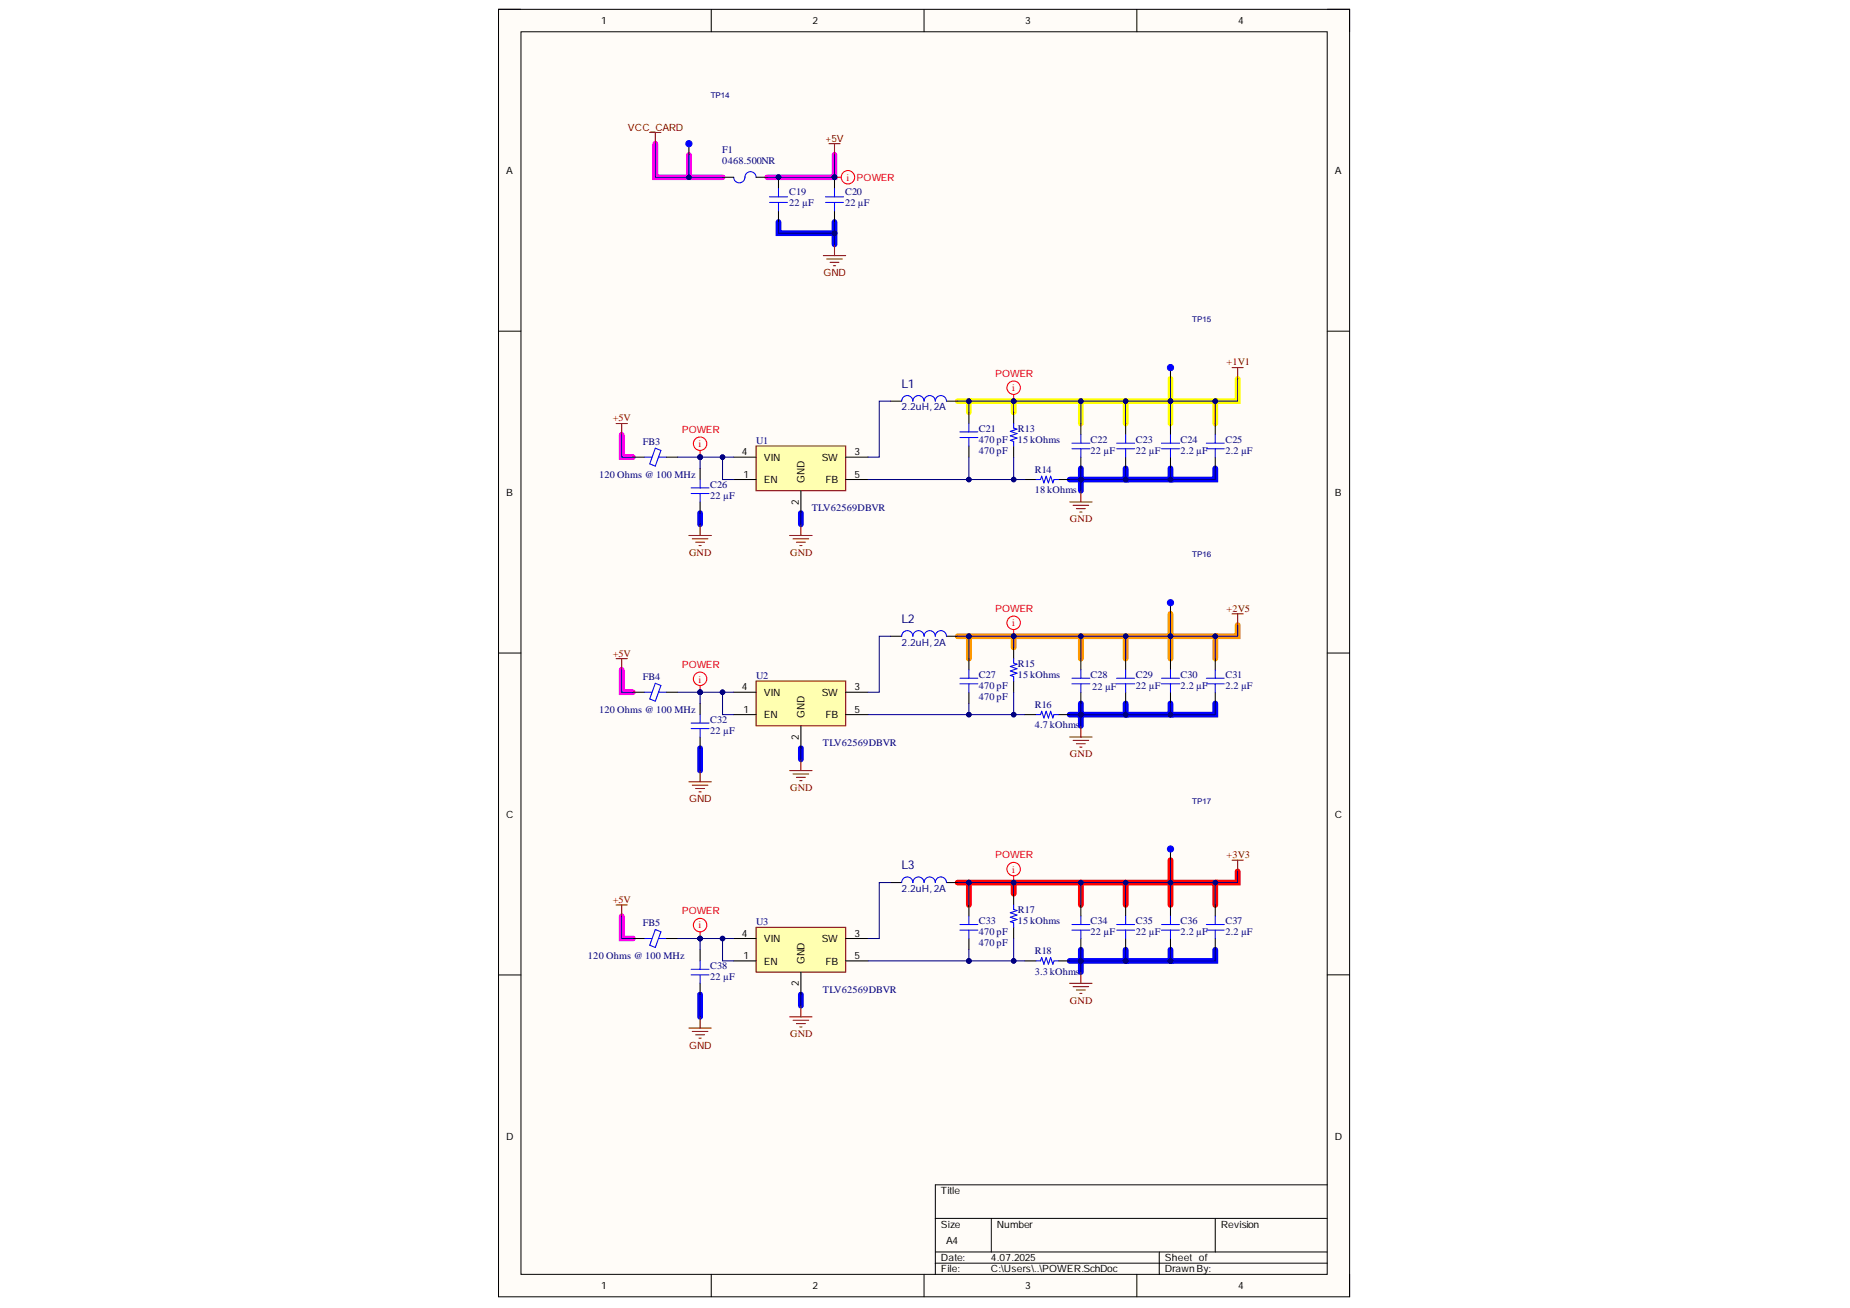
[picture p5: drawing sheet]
<svg xmlns="http://www.w3.org/2000/svg" width="297mm" height="210mm" viewBox="0 0 297 210" stroke-linecap="round" stroke-linejoin="round" font-family="sans-serif">
<defs><g id="words">
<g font-size="1.9" fill="#000080">
<text x="144.7" y="62.2">L1</text>
<text x="144.7" y="100">L2</text>
<text x="144.7" y="139.4">L3</text>
</g>
<g font-size="1.6">
<text x="96.5" y="3.9">1</text>
<text x="130.4" y="3.9">2</text>
<text x="164.6" y="3.9">3</text>
<text x="198.8" y="3.9">4</text>
<text x="81.3" y="27.9">A</text>
<text x="214.3" y="27.9">A</text>
<text x="119.1" y="73">4</text>
<text x="119.4" y="76.7">1</text>
<text x="122.7" y="77.6">EN</text>
<text x="122.7" y="73.9">VIN</text>
<text x="129.2" y="77.5" transform="rotate(-90 129.2 77.5)">GND</text>
<text x="132" y="73.9">SW</text>
<text x="132.6" y="77.6">FB</text>
<text x="137.2" y="73">3</text>
<text x="137.2" y="76.7">5</text>
<text x="81.3" y="79.6">B</text>
<text x="128.2" y="81" transform="rotate(-90 128.2 81)">2</text>
<text x="214.3" y="79.6">B</text>
<text x="119.1" y="110.8">4</text>
<text x="122.7" y="111.6">VIN</text>
<text x="132" y="111.6">SW</text>
<text x="137.2" y="110.8">3</text>
<text x="119.4" y="114.3">1</text>
<text x="122.7" y="115.3">EN</text>
<text x="128.2" y="118.7" transform="rotate(-90 128.2 118.7)">2</text>
<text x="129.2" y="115.2" transform="rotate(-90 129.2 115.2)">GND</text>
<text x="132.6" y="115.3">FB</text>
<text x="137.2" y="114.3">5</text>
<text x="81.3" y="131.3">C</text>
<text x="214.3" y="131.3">C</text>
<text x="119.1" y="150.4">4</text>
<text x="119.4" y="153.9">1</text>
<text x="122.7" y="154.8">EN</text>
<text x="122.7" y="151.2">VIN</text>
<text x="129.2" y="154.7" transform="rotate(-90 129.2 154.7)">GND</text>
<text x="132" y="151.2">SW</text>
<text x="132.6" y="154.8">FB</text>
<text x="137.2" y="150.4">3</text>
<text x="137.2" y="153.9">5</text>
<text x="128.2" y="158.2" transform="rotate(-90 128.2 158.2)">2</text>
<text x="81.3" y="182.9">D</text>
<text x="214.3" y="182.9">D</text>
<text x="151.1" y="191.6">Title</text>
<text x="151.1" y="197">Size</text>
<text x="160" y="197">Number</text>
<text x="196" y="197">Revision</text>
<text x="151.1" y="202.4">Date:</text>
<text x="151.9" y="199.7">A4</text>
<text x="159.1" y="202.4">4.07.2025</text>
<text x="187" y="202.4">Sheet of</text>
<text x="96.5" y="206.9">1</text>
<text x="130.4" y="206.9">2</text>
<text x="151.1" y="204.2">File:</text>
<text x="159.1" y="204.2">C:\Users\..\POWER.SchDoc</text>
<text x="164.6" y="206.9">3</text>
<text x="187" y="204.2">Drawn By:</text>
<text x="198.8" y="206.9">4</text>
</g>
<g font-size="1.6" fill="#800000">
<text x="100.8" y="21">VCC_CARD</text>
<text x="132.6" y="22.7">+5V</text>
<text x="132.2" y="44.3">GND</text>
<text x="196.9" y="58.7">+1V1</text>
<text x="98.4" y="67.6">+5V</text>
<text x="171.8" y="83.8">GND</text>
<text x="110.6" y="89.2">GND</text>
<text x="126.9" y="89.2">GND</text>
<text x="196.9" y="98.2">+2V5</text>
<text x="98.4" y="105.4">+5V</text>
<text x="171.8" y="121.5">GND</text>
<text x="110.6" y="128.7">GND</text>
<text x="126.9" y="126.9">GND</text>
<text x="196.9" y="137.8">+3V3</text>
<text x="98.4" y="144.9">+5V</text>
<text x="171.8" y="161.1">GND</text>
<text x="126.9" y="166.5">GND</text>
<text x="110.6" y="168.3">GND</text>
</g>
<g font-size="1.6" fill="#000080">
<text x="116" y="24.5">F1</text>
<text x="116" y="26.4">0468.500NR</text>
<text x="126.7" y="31.4">C19</text>
<text x="126.7" y="33.1">22 µF</text>
<text x="135.7" y="31.4">C20</text>
<text x="135.7" y="33.1">22 µF</text>
<text x="144.7" y="65.8">2.2uH,2A</text>
<text x="103.2" y="71.4">FB3</text>
<text x="121.4" y="71.2">U1</text>
<text x="157.2" y="69.3">C21</text>
<text x="157.2" y="71.1">470 pF</text>
<text x="163.4" y="71.1">15 kOhms</text>
<text x="163.4" y="69.3">R13</text>
<text x="175.1" y="71.1">C22</text>
<text x="182.4" y="71.1">C23</text>
<text x="189.6" y="71.1">C24</text>
<text x="196.8" y="71.1">C25</text>
<text x="96.2" y="76.7">120 Ohms @ 100 MHz</text>
<text x="157.2" y="72.8">470 pF</text>
<text x="166.1" y="75.9">R14</text>
<text x="175.1" y="72.8">22 µF</text>
<text x="182.4" y="72.8">22 µF</text>
<text x="189.6" y="72.8">2.2 µF</text>
<text x="196.8" y="72.8">2.2 µF</text>
<text x="114" y="80">22 µF</text>
<text x="114" y="78.3">C26</text>
<text x="130.4" y="82.1">TLV62569DBVR</text>
<text x="166.1" y="79.2">18 kOhms</text>
<text x="144.7" y="103.6">2.2uH,2A</text>
<text x="163.4" y="107">R15</text>
<text x="103.2" y="109.2">FB4</text>
<text x="121.4" y="108.9">U2</text>
<text x="157.2" y="112.4">470 pF</text>
<text x="157.2" y="108.8">C27</text>
<text x="157.2" y="110.6">470 pF</text>
<text x="163.4" y="108.8">15 kOhms</text>
<text x="166.1" y="113.7">R16</text>
<text x="175.1" y="108.8">C28</text>
<text x="175.4" y="110.8">22 µF</text>
<text x="182.4" y="110.6">22 µF</text>
<text x="182.4" y="108.8">C29</text>
<text x="189.6" y="110.6">2.2 µF</text>
<text x="189.6" y="108.8">C30</text>
<text x="196.8" y="110.6">2.2 µF</text>
<text x="196.8" y="108.8">C31</text>
<text x="96.2" y="114.3">120 Ohms @ 100 MHz</text>
<text x="114" y="117.8">22 µF</text>
<text x="114" y="116">C32</text>
<text x="132.1" y="119.8">TLV62569DBVR</text>
<text x="166.1" y="116.9">4.7 kOhms</text>
<text x="144.7" y="143.1">2.2uH,2A</text>
<text x="103.2" y="148.7">FB5</text>
<text x="121.4" y="148.5">U3</text>
<text x="157.2" y="148.3">C33</text>
<text x="163.4" y="148.3">15 kOhms</text>
<text x="163.4" y="146.5">R17</text>
<text x="175.1" y="148.3">C34</text>
<text x="182.4" y="148.3">C35</text>
<text x="189.6" y="148.3">C36</text>
<text x="196.8" y="148.3">C37</text>
<text x="94.4" y="153.9">120 Ohms @ 100 MHz</text>
<text x="114" y="155.5">C38</text>
<text x="157.2" y="151.9">470 pF</text>
<text x="157.2" y="150.1">470 pF</text>
<text x="166.1" y="153.1">R18</text>
<text x="175.1" y="150.1">22 µF</text>
<text x="182.4" y="150.1">22 µF</text>
<text x="189.6" y="150.1">2.2 µF</text>
<text x="196.8" y="150.1">2.2 µF</text>
<text x="114" y="157.3">22 µF</text>
<text x="132.1" y="159.3">TLV62569DBVR</text>
<text x="166.1" y="156.4">3.3 kOhms</text>
</g>
<g font-size="1.6" fill="#f00">
<text x="135.9" y="29">i</text>
<text x="137.5" y="29.1">POWER</text>
<text x="159.8" y="60.5">POWER</text>
<text x="162.5" y="62.8">i</text>
<text x="109.5" y="69.5">POWER</text>
<text x="112.2" y="71.8">i</text>
<text x="159.8" y="98.2">POWER</text>
<text x="162.5" y="100.5">i</text>
<text x="109.5" y="107.2">POWER</text>
<text x="112.2" y="109.5">i</text>
<text x="159.8" y="137.8">POWER</text>
<text x="162.5" y="140">i</text>
<text x="109.5" y="146.7">POWER</text>
<text x="112.2" y="149">i</text>
</g>
<g font-size="1.3" fill="#000080">
<text x="114.1" y="15.8">TP14</text>
<text x="191.4" y="51.7">TP15</text>
<text x="191.4" y="89.4">TP16</text>
<text x="191.4" y="129">TP17</text>
</g>
</g></defs>
<path d="M80 1.5h136.7v206.6h-136.7z" fill-rule="evenodd" fill="#fffcf8"/>
<path d="M80 1.5h136.7v206.6h-136.7z" fill="none" stroke="#000" stroke-width=".16"/>
<path d="M83.6 5.1h129.5v199.4h-129.5z" fill-rule="evenodd" fill="#fffcf8"/>
<g fill="none" stroke="#000" stroke-width=".16">
<path d="M80 1.5h3.6M83.6 5.1h129.5v199.4h-129.5zM114.2 1.5v3.6M148.4 1.5v3.6M182.5 1.5v3.6M213.1 1.5h3.6v3.6M80 53.1h3.6M213.1 53.1h3.6M80 104.8h3.6M213.1 104.8h3.6M80 156.5h3.6M213.1 156.4h3.6"/>
<path d="M150.2 195.5h62.9M159.2 195.5v5.4M195.1 195.5v5.4M213.1 190.1h-62.9v14.4M114.2 204.5v3.6M148.4 204.5v3.6M150.2 200.9h62.9M150.2 202.7h62.9M182.5 204.5v3.6M186.1 200.9v3.6M216.7 204.5v3.6"/>
</g>
<g fill="none" stroke="#00f" stroke-width=".92">
<path d="M125 35.6v1.8h9M134 35.6v3.6M171.7 77h1.8v1.8M173.5 75.2v1.8h7.2v-1.8M187.9 75.2v1.8h-7.2M195.1 75.2v1.8h-7.2M112.4 82.3v1.8M128.6 82.3v1.8M171.7 114.7h1.8v1.8M173.5 112.9v1.8h7.2v-1.8M187.9 112.9v1.8h-7.2M195.1 112.9v1.8h-7.2"/>
<path d="M112.4 120.1v3.6M128.6 120.1v1.8M112.4 159.6v3.6M128.6 159.6v1.8M171.7 154.2h1.8v1.8M173.5 152.4v1.8h7.2v-1.8M187.9 152.4v1.8h-7.2M195.1 152.4v1.8h-7.2"/>
</g>
<path d="M153.8 64.4h1.8v1.8M155.6 64.4h39.5v3.6M162.8 64.4v1.8M173.5 64.4v3.6M180.7 64.4v3.6M187.9 60.8v7.2M198.7 60.8v3.6h-3.6" fill="none" stroke="#ff0" stroke-width=".92"/>
<path d="M187.9 98.5v7.2M153.8 102.1h1.8M155.6 102.1v3.6M155.6 102.1h39.5v3.6M162.8 102.1v1.8M173.5 102.1v3.6M180.7 102.1v3.6M198.7 100.3v1.8h-3.6" fill="none" stroke="#f90" stroke-width=".92"/>
<path d="M187.9 138v7.2M198.7 139.8v1.8h-3.6M153.8 141.6h1.8M155.6 141.6v3.6M155.6 141.6h39.5v3.6M162.8 141.6v1.8M173.5 141.6v3.6M180.7 141.6v3.6" fill="none" stroke="#f00" stroke-width=".92"/>
<path d="M105.2 23.1v5.3h10.8M110.6 24.9v3.5M134 24.9v3.5h-10.8M99.8 69.8v3.6h1.8M99.8 107.5v3.6h1.8M99.8 147v3.6h1.8" fill="none" stroke="#f0f" stroke-width=".92"/>
<path d="M103.4 111.1h1.3M105.2 109.7l.9 .3-.9 2.5-.9-.3zM105.8 111.1h1.2M103.4 150.6h1.3M105.2 149.2l.9 .3-.9 2.5-.9-.3zM105.8 150.6h1.2" fill="none" stroke="#00f" stroke-width=".17"/>
<path d="M101.6 111.1h1.8M107 111.1h1.8M101.6 150.6h1.8M107 150.6h1.8" fill="none" stroke="#000" stroke-width=".17"/>
<path d="M104.3 21.3h1.8M105.2 21.3v1.8M133.1 23.1h1.8M134 23.1v1.8M134 39.2v1.8M132.2 41h3.6M132.7 41.6h2.5M133.3 42.1h1.4M133.8 42.6h.4" fill="none" stroke="#800000" stroke-width=".17"/>
<circle cx="125" cy="28.4" r=".36" fill="#000080"/>
<circle cx="125" cy="28.4" r=".36" fill="none" stroke="#000080" stroke-width=".16"/>
<path d="M125 28.4v1.8" fill="none" stroke="#000" stroke-width=".17"/>
<circle cx="125" cy="28.4" r=".36" fill="#000080"/>
<circle cx="125" cy="28.4" r=".36" fill="none" stroke="#000080" stroke-width=".16"/>
<path d="M125 33.8v1.8" fill="none" stroke="#000" stroke-width=".17"/>
<path d="M123.6 32.5h2.8M123.6 31.6h2.8M125 30.2v1.4M125 32.5v1.3" fill="none" stroke="#00f" stroke-width=".17"/>
<circle cx="134" cy="28.4" r=".36" fill="#000080"/>
<circle cx="134" cy="28.4" r=".36" fill="none" stroke="#000080" stroke-width=".16"/>
<path d="M134 28.4v1.8" fill="none" stroke="#000" stroke-width=".17"/>
<circle cx="134" cy="28.4" r=".36" fill="#000080"/>
<circle cx="134" cy="28.4" r=".36" fill="none" stroke="#000080" stroke-width=".16"/>
<path d="M134 33.8v1.8" fill="none" stroke="#000" stroke-width=".17"/>
<path d="M132.6 32.5h2.8M132.6 31.6h2.8M134 30.2v1.4M134 32.5v1.3" fill="none" stroke="#00f" stroke-width=".17"/>
<g fill="none" stroke="#f00" stroke-width=".17">
<path d="M134 28.4h1.1"/>
<circle cx="136.1" cy="28.4" r="1.08"/>
</g>
<circle cx="134" cy="28.4" r=".36" fill="#000080"/>
<circle cx="134" cy="28.4" r=".36" fill="none" stroke="#000080" stroke-width=".16"/>
<path d="M121.4 71.6h14.4v7.1h-14.4z" fill-rule="evenodd" fill="#ffffb0"/>
<g fill="none" stroke="#800000" stroke-width=".17">
<path d="M197.8 59h1.8M198.7 59v1.8M121.4 71.6h14.4v7.1h-14.4zM173.5 78.8v1.8M110.6 85.9h3.6M111.1 86.5h2.6M111.7 87h1.4M112.2 87.5h.4M112.4 84.1v1.8M171.7 80.6h3.6M172.3 81.1h2.5M172.8 81.6h1.5"/>
<path d="M173.4 82.2h.3"/>
</g>
<g fill="none" stroke="#000" stroke-width=".17">
<path d="M117.8 77h3.6M117.8 73.4h3.6M128.6 78.7v3.6M135.8 77h3.6M135.8 73.4h3.6M143 64.4h1.8M152 64.4h1.8M155.6 66.2v1.8M155.6 71.6v1.8M187.9 68v1.8M187.9 73.4v1.8M195.1 68v1.8"/>
<path d="M195.1 73.4v1.8"/>
</g>
<g fill="none" stroke="#00f" stroke-width=".17">
<path d="M144.8 64.4a.9 .9 0 0 1 .9-.9 .9 .9 0 0 1 .9 .9 .9 .9 0 0 1 .9-.9 .9 .9 0 0 1 .9 .9 .9 .9 0 0 1 .9-.9 .9 .9 0 0 1 .9 .9 .9 .9 0 0 1 .9-.9 .9 .9 0 0 1 .9 .9M154.1 69.3h2.9M154.1 70.2h2.9M155.6 68v1.3M155.6 70.2v1.4M186.5 71.1h2.9M186.5 72h2.9M187.9 69.8v1.3M187.9 72v1.4M193.7 71.1h2.9M193.7 72h2.9M195.1 69.8v1.3"/>
<path d="M195.1 72v1.4"/>
</g>
<path d="M121.4 109.3h14.4v7.2h-14.4z" fill-rule="evenodd" fill="#ffffb0"/>
<path d="M197.8 98.5h1.8M198.7 98.5v1.8M98.9 105.7h1.8M99.8 105.7v1.8M121.4 109.3h14.4v7.2h-14.4zM171.7 118.3h3.6M172.3 118.8h2.5M172.8 119.4h1.5M173.4 119.9h.3M173.5 116.5v1.8" fill="none" stroke="#800000" stroke-width=".17"/>
<g fill="none" stroke="#000" stroke-width=".17">
<path d="M117.8 114.7h3.6M117.8 111.1h3.6M128.6 116.5v3.6M135.8 114.7h3.6M135.8 111.1h3.6M143 102.1h1.8M152 102.1h1.8M155.6 105.7v1.8M155.6 111.1v1.8M187.9 105.7v1.8M187.9 111.1v1.8M195.1 105.7v1.8"/>
<path d="M195.1 111.1v1.8"/>
</g>
<g fill="none" stroke="#00f" stroke-width=".17">
<path d="M144.8 102.1a.9 .9 0 0 1 .9-.9 .9 .9 0 0 1 .9 .9 .9 .9 0 0 1 .9-.9 .9 .9 0 0 1 .9 .9 .9 .9 0 0 1 .9-.9 .9 .9 0 0 1 .9 .9 .9 .9 0 0 1 .9-.9 .9 .9 0 0 1 .9 .9M154.1 108.8h2.9M154.1 109.7h2.9M155.6 107.5v1.3M155.6 109.7v1.4M186.5 108.8h2.9M186.5 109.7h2.9M187.9 107.5v1.3M187.9 109.7v1.4M193.7 108.8h2.9M193.7 109.7h2.9M195.1 107.5v1.3"/>
<path d="M195.1 109.7v1.4"/>
</g>
<path d="M121.4 148.8h14.4v7.2h-14.4z" fill-rule="evenodd" fill="#ffffb0"/>
<g fill="none" stroke="#800000" stroke-width=".17">
<path d="M98.9 68h1.8M99.8 68v1.8M126.8 85.9h3.6M127.3 86.5h2.5M127.9 87h1.4M128.4 87.5h.4M128.6 84.1v1.8M110.6 125.5h3.6M111.1 126h2.6M111.7 126.5h1.4M112.2 127.1h.4M112.4 123.7v1.8"/>
<path d="M126.8 123.7h3.6M127.3 124.2h2.5M127.9 124.7h1.4M128.4 125.3h.4M128.6 121.9v1.8M197.8 138h1.8M198.7 138v1.8M98.9 145.2h1.8M99.8 145.2v1.8M121.4 148.8h14.4v7.2h-14.4zM171.7 157.8h3.6M172.3 158.3h2.5"/>
<path d="M172.8 158.9h1.5M173.4 159.4h.3M173.5 156v1.8M110.6 165h3.6M111.1 165.5h2.6M111.7 166.1h1.4M112.2 166.6h.4M112.4 163.2v1.8M126.8 163.2h3.6M127.3 163.7h2.5M127.9 164.3h1.4M128.4 164.8h.4"/>
<path d="M128.6 161.4v1.8"/>
</g>
<g fill="none" stroke="#000" stroke-width=".17">
<path d="M101.6 73.4h1.8M107 73.4h1.8M112.4 75.2v1.8M162.8 66.2v1.8M162.8 71.6v1.8M164.6 77h1.8M169.9 77h1.8M173.5 68v1.8M173.5 73.4v1.8M180.7 68v1.8M180.7 73.4v1.8M112.4 80.5v1.8"/>
<path d="M112.4 112.9v1.8M112.4 118.3v1.8M162.8 103.9v1.8M162.8 109.3v1.8M164.6 114.7h1.8M169.9 114.7h1.8M173.5 105.7v1.8M173.5 111.1v1.8M180.7 105.7v1.8M180.7 111.1v1.8M112.4 152.4v1.8M112.4 157.8v1.8"/>
<path d="M117.8 154.2h3.6M117.8 150.6h3.6M128.6 156v3.6M135.8 154.2h3.6M135.8 150.6h3.6M143 141.6h1.8M152 141.6h1.8M155.6 145.2v1.8M155.6 150.6v1.8M162.8 143.4v1.8M162.8 148.8v1.8M164.6 154.2h1.8"/>
<path d="M169.9 154.2h1.8M173.5 145.2v1.8M173.5 150.6v1.8M180.7 145.2v1.8M180.7 150.6v1.8M187.9 145.2v1.8M187.9 150.6v1.8M195.1 145.2v1.8M195.1 150.6v1.8"/>
</g>
<g fill="none" stroke="#00f" stroke-width=".17">
<path d="M103.4 73.4h1.3M105.2 71.9l.9 .4-.9 2.5-.9-.4zM105.8 73.4h1.2M111 78.3h2.8M111 79.2h2.8M112.4 77v1.3M112.4 79.2v1.3M162.8 68v.7l.5 .2-1.1 .3 1.1 .4-1.1 .3 1.1 .4-1.1 .4 .6 .1v.8M166.4 77h.7l.2-.6 .3 1.1 .4-1.1 .3 1.1 .4-1.1 .4 1.1 .1-.5h.7M172.1 71.1h2.9M172.1 72h2.9M173.5 69.8v1.3"/>
<path d="M173.5 72v1.4M179.3 71.1h2.9M179.3 72h2.9M180.7 69.8v1.3M180.7 72v1.4M111 116h2.8M111 116.9h2.8M112.4 114.7v1.3M112.4 116.9v1.4M162.8 105.7v.7l.5 .2-1.1 .4 1.1 .3-1.1 .4 1.1 .3-1.1 .4 .6 .2v.7M166.4 114.7h.7l.2-.6 .3 1.1 .4-1.1 .3 1.1 .4-1.1 .4 1.1 .1-.5h.7M172.1 108.8h2.9"/>
<path d="M172.1 109.7h2.9M173.5 107.5v1.3M173.5 109.7v1.4M179.3 108.8h2.9M179.3 109.7h2.9M180.7 107.5v1.3M180.7 109.7v1.4M111 155.5h2.8M111 156.5h2.8M112.4 154.2v1.3M112.4 156.5v1.3M144.8 141.6a.9 .9 0 0 1 .9-.9 .9 .9 0 0 1 .9 .9 .9 .9 0 0 1 .9-.9 .9 .9 0 0 1 .9 .9 .9 .9 0 0 1 .9-.9 .9 .9 0 0 1 .9 .9 .9 .9 0 0 1 .9-.9 .9 .9 0 0 1 .9 .9"/>
<path d="M154.1 148.4h2.9M154.1 149.3h2.9M155.6 147v1.4M155.6 149.3v1.3M162.8 145.2v.7l.5 .2-1.1 .4 1.1 .3-1.1 .4 1.1 .4-1.1 .3 .6 .2v.7M166.4 154.2h.7l.2-.5 .3 1 .4-1 .3 1 .4-1 .4 1 .1-.5h.7M172.1 148.4h2.9M172.1 149.3h2.9M173.5 147v1.4M173.5 149.3v1.3M179.3 148.4h2.9M179.3 149.3h2.9"/>
<path d="M180.7 147v1.4M180.7 149.3v1.3M186.5 148.4h2.9M186.5 149.3h2.9M187.9 147v1.4M187.9 149.3v1.3M193.7 148.4h2.9M193.7 149.3h2.9M195.1 147v1.4M195.1 149.3v1.3"/>
</g>
<g fill="none" stroke="#f00" stroke-width=".17">
<path d="M112.4 72.3v1.1"/>
<circle cx="112.4" cy="71.2" r="1.08"/>
</g>
<circle cx="112.4" cy="73.4" r=".36" fill="#000080"/>
<circle cx="112.4" cy="73.4" r=".36" fill="none" stroke="#000080" stroke-width=".16"/>
<g fill="none" stroke="#f00" stroke-width=".17">
<path d="M162.8 63.3v1.1"/>
<circle cx="162.8" cy="62.2" r="1.08"/>
</g>
<circle cx="162.8" cy="64.4" r=".36" fill="#000080"/>
<circle cx="162.8" cy="64.4" r=".36" fill="none" stroke="#000080" stroke-width=".16"/>
<g fill="none" stroke="#f00" stroke-width=".17">
<path d="M162.8 101v1.1"/>
<circle cx="162.8" cy="99.9" r="1.08"/>
</g>
<circle cx="162.8" cy="102.1" r=".36" fill="#000080"/>
<circle cx="162.8" cy="102.1" r=".36" fill="none" stroke="#000080" stroke-width=".16"/>
<g fill="none" stroke="#f00" stroke-width=".17">
<path d="M162.8 140.6v1"/>
<circle cx="162.8" cy="139.5" r="1.08"/>
</g>
<circle cx="162.8" cy="141.6" r=".36" fill="#000080"/>
<circle cx="162.8" cy="141.6" r=".36" fill="none" stroke="#000080" stroke-width=".16"/>
<g fill="none" stroke="#f00" stroke-width=".17">
<path d="M112.4 110v1.1"/>
<circle cx="112.4" cy="108.9" r="1.08"/>
</g>
<circle cx="112.4" cy="111.1" r=".36" fill="#000080"/>
<circle cx="112.4" cy="111.1" r=".36" fill="none" stroke="#000080" stroke-width=".16"/>
<g fill="none" stroke="#f00" stroke-width=".17">
<path d="M112.4 149.5v1.1"/>
<circle cx="112.4" cy="148.5" r="1.08"/>
</g>
<circle cx="112.4" cy="150.6" r=".36" fill="#000080"/>
<circle cx="112.4" cy="150.6" r=".36" fill="none" stroke="#000080" stroke-width=".16"/>
<path d="M119.6 28.4a.9 .9 0 0 1-.9 .9 .9 .9 0 0 1-.9-.8M121.4 28.4a.9 .9 0 0 0-.9-.9 .9 .9 0 0 0-.9 .9" fill="none" stroke="#00f" stroke-width=".17"/>
<path d="M116 28.4h1.8M121.4 28.4h1.8M187.9 59v1.8" fill="none" stroke="#000" stroke-width=".17"/>
<circle cx="187.9" cy="59" r=".5" fill="#00f"/>
<circle cx="187.9" cy="59" r=".5" fill="none" stroke="#00f" stroke-width=".16"/>
<path d="M187.9 96.7v1.8" fill="none" stroke="#000" stroke-width=".17"/>
<circle cx="187.9" cy="96.7" r=".5" fill="#00f"/>
<circle cx="187.9" cy="96.7" r=".5" fill="none" stroke="#00f" stroke-width=".16"/>
<path d="M187.9 136.2v1.8" fill="none" stroke="#000" stroke-width=".17"/>
<circle cx="187.9" cy="136.2" r=".49" fill="#00f"/>
<circle cx="187.9" cy="136.2" r=".49" fill="none" stroke="#00f" stroke-width=".16"/>
<path d="M110.6 23.1v1.8" fill="none" stroke="#000" stroke-width=".17"/>
<circle cx="110.6" cy="23.1" r=".49" fill="#00f"/>
<circle cx="110.6" cy="23.1" r=".49" fill="none" stroke="#00f" stroke-width=".16"/>
<path d="M125 35.6v1.8h9" fill="none" stroke="#000080" stroke-width=".17"/>
<circle cx="134" cy="37.4" r=".36" fill="#000080"/>
<circle cx="134" cy="37.4" r=".36" fill="none" stroke="#000080" stroke-width=".16"/>
<path d="M171.7 77h1.8v1.8M112.4 82.3v1.8" fill="none" stroke="#000080" stroke-width=".17"/>
<circle cx="173.5" cy="77" r=".36" fill="#000080"/>
<circle cx="173.5" cy="77" r=".36" fill="none" stroke="#000080" stroke-width=".16"/>
<path d="M173.5 64.4v3.6" fill="none" stroke="#000080" stroke-width=".17"/>
<circle cx="173.5" cy="64.4" r=".36" fill="#000080"/>
<circle cx="173.5" cy="64.4" r=".36" fill="none" stroke="#000080" stroke-width=".16"/>
<path d="M180.7 64.4v3.6" fill="none" stroke="#000080" stroke-width=".17"/>
<circle cx="180.7" cy="64.4" r=".36" fill="#000080"/>
<circle cx="180.7" cy="64.4" r=".36" fill="none" stroke="#000080" stroke-width=".16"/>
<path d="M173.5 75.2v1.8" fill="none" stroke="#000080" stroke-width=".17"/>
<circle cx="173.5" cy="77" r=".36" fill="#000080"/>
<circle cx="173.5" cy="77" r=".36" fill="none" stroke="#000080" stroke-width=".16"/>
<path d="M180.7 75.2v1.8h-7.2" fill="none" stroke="#000080" stroke-width=".17"/>
<circle cx="173.5" cy="77" r=".36" fill="#000080"/>
<circle cx="173.5" cy="77" r=".36" fill="none" stroke="#000080" stroke-width=".16"/>
<circle cx="180.7" cy="77" r=".36" fill="#000080"/>
<circle cx="180.7" cy="77" r=".36" fill="none" stroke="#000080" stroke-width=".16"/>
<path d="M187.9 75.2v1.8h-7.2" fill="none" stroke="#000080" stroke-width=".17"/>
<circle cx="180.7" cy="77" r=".36" fill="#000080"/>
<circle cx="180.7" cy="77" r=".36" fill="none" stroke="#000080" stroke-width=".16"/>
<circle cx="187.9" cy="77" r=".36" fill="#000080"/>
<circle cx="187.9" cy="77" r=".36" fill="none" stroke="#000080" stroke-width=".16"/>
<path d="M195.1 75.2v1.8h-7.2" fill="none" stroke="#000080" stroke-width=".17"/>
<circle cx="187.9" cy="77" r=".36" fill="#000080"/>
<circle cx="187.9" cy="77" r=".36" fill="none" stroke="#000080" stroke-width=".16"/>
<path d="M198.7 60.8v3.6h-3.6" fill="none" stroke="#000080" stroke-width=".17"/>
<circle cx="195.1" cy="64.4" r=".36" fill="#000080"/>
<circle cx="195.1" cy="64.4" r=".36" fill="none" stroke="#000080" stroke-width=".16"/>
<path d="M171.7 114.7h1.8v1.8" fill="none" stroke="#000080" stroke-width=".17"/>
<circle cx="173.5" cy="114.7" r=".36" fill="#000080"/>
<circle cx="173.5" cy="114.7" r=".36" fill="none" stroke="#000080" stroke-width=".16"/>
<path d="M173.5 112.9v1.8" fill="none" stroke="#000080" stroke-width=".17"/>
<circle cx="173.5" cy="114.7" r=".36" fill="#000080"/>
<circle cx="173.5" cy="114.7" r=".36" fill="none" stroke="#000080" stroke-width=".16"/>
<path d="M180.7 112.9v1.8h-7.2" fill="none" stroke="#000080" stroke-width=".17"/>
<circle cx="173.5" cy="114.7" r=".36" fill="#000080"/>
<circle cx="173.5" cy="114.7" r=".36" fill="none" stroke="#000080" stroke-width=".16"/>
<circle cx="180.7" cy="114.7" r=".36" fill="#000080"/>
<circle cx="180.7" cy="114.7" r=".36" fill="none" stroke="#000080" stroke-width=".16"/>
<path d="M187.9 112.9v1.8h-7.2" fill="none" stroke="#000080" stroke-width=".17"/>
<circle cx="180.7" cy="114.7" r=".36" fill="#000080"/>
<circle cx="180.7" cy="114.7" r=".36" fill="none" stroke="#000080" stroke-width=".16"/>
<circle cx="187.9" cy="114.7" r=".36" fill="#000080"/>
<circle cx="187.9" cy="114.7" r=".36" fill="none" stroke="#000080" stroke-width=".16"/>
<path d="M195.1 112.9v1.8h-7.2" fill="none" stroke="#000080" stroke-width=".17"/>
<circle cx="187.9" cy="114.7" r=".36" fill="#000080"/>
<circle cx="187.9" cy="114.7" r=".36" fill="none" stroke="#000080" stroke-width=".16"/>
<path d="M198.7 100.3v1.8h-3.6" fill="none" stroke="#000080" stroke-width=".17"/>
<circle cx="195.1" cy="102.1" r=".36" fill="#000080"/>
<circle cx="195.1" cy="102.1" r=".36" fill="none" stroke="#000080" stroke-width=".16"/>
<path d="M173.5 152.4v1.8" fill="none" stroke="#000080" stroke-width=".17"/>
<circle cx="173.5" cy="154.2" r=".36" fill="#000080"/>
<circle cx="173.5" cy="154.2" r=".36" fill="none" stroke="#000080" stroke-width=".16"/>
<path d="M180.7 152.4v1.8h-7.2" fill="none" stroke="#000080" stroke-width=".17"/>
<circle cx="173.5" cy="154.2" r=".36" fill="#000080"/>
<circle cx="173.5" cy="154.2" r=".36" fill="none" stroke="#000080" stroke-width=".16"/>
<circle cx="180.7" cy="154.2" r=".36" fill="#000080"/>
<circle cx="180.7" cy="154.2" r=".36" fill="none" stroke="#000080" stroke-width=".16"/>
<path d="M187.9 152.4v1.8h-7.2" fill="none" stroke="#000080" stroke-width=".17"/>
<circle cx="180.7" cy="154.2" r=".36" fill="#000080"/>
<circle cx="180.7" cy="154.2" r=".36" fill="none" stroke="#000080" stroke-width=".16"/>
<circle cx="187.9" cy="154.2" r=".36" fill="#000080"/>
<circle cx="187.9" cy="154.2" r=".36" fill="none" stroke="#000080" stroke-width=".16"/>
<path d="M195.1 152.4v1.8h-7.2" fill="none" stroke="#000080" stroke-width=".17"/>
<circle cx="187.9" cy="154.2" r=".36" fill="#000080"/>
<circle cx="187.9" cy="154.2" r=".36" fill="none" stroke="#000080" stroke-width=".16"/>
<path d="M198.7 139.8v1.8h-3.6" fill="none" stroke="#000080" stroke-width=".17"/>
<circle cx="195.1" cy="141.6" r=".36" fill="#000080"/>
<circle cx="195.1" cy="141.6" r=".36" fill="none" stroke="#000080" stroke-width=".16"/>
<path d="M112.4 73.4v1.8" fill="none" stroke="#000080" stroke-width=".17"/>
<circle cx="112.4" cy="73.4" r=".36" fill="#000080"/>
<circle cx="112.4" cy="73.4" r=".36" fill="none" stroke="#000080" stroke-width=".16"/>
<path d="M112.4 111.1v1.8M112.4 120.1v3.6" fill="none" stroke="#000080" stroke-width=".17"/>
<circle cx="112.4" cy="111.1" r=".36" fill="#000080"/>
<circle cx="112.4" cy="111.1" r=".36" fill="none" stroke="#000080" stroke-width=".16"/>
<path d="M112.4 150.6v1.8M112.4 159.6v3.6" fill="none" stroke="#000080" stroke-width=".17"/>
<circle cx="112.4" cy="150.6" r=".36" fill="#000080"/>
<circle cx="112.4" cy="150.6" r=".36" fill="none" stroke="#000080" stroke-width=".16"/>
<path d="M162.8 64.4v1.8" fill="none" stroke="#000080" stroke-width=".17"/>
<circle cx="162.8" cy="64.4" r=".36" fill="#000080"/>
<circle cx="162.8" cy="64.4" r=".36" fill="none" stroke="#000080" stroke-width=".16"/>
<path d="M155.6 102.1v3.6" fill="none" stroke="#000080" stroke-width=".17"/>
<circle cx="155.6" cy="102.1" r=".36" fill="#000080"/>
<circle cx="155.6" cy="102.1" r=".36" fill="none" stroke="#000080" stroke-width=".16"/>
<path d="M162.8 102.1v1.8" fill="none" stroke="#000080" stroke-width=".17"/>
<circle cx="162.8" cy="102.1" r=".36" fill="#000080"/>
<circle cx="162.8" cy="102.1" r=".36" fill="none" stroke="#000080" stroke-width=".16"/>
<path d="M153.8 102.1h1.8" fill="none" stroke="#000080" stroke-width=".17"/>
<circle cx="155.6" cy="102.1" r=".36" fill="#000080"/>
<circle cx="155.6" cy="102.1" r=".36" fill="none" stroke="#000080" stroke-width=".16"/>
<path d="M155.6 141.6v3.6" fill="none" stroke="#000080" stroke-width=".17"/>
<circle cx="155.6" cy="141.6" r=".36" fill="#000080"/>
<circle cx="155.6" cy="141.6" r=".36" fill="none" stroke="#000080" stroke-width=".16"/>
<path d="M162.8 141.6v1.8" fill="none" stroke="#000080" stroke-width=".17"/>
<circle cx="162.8" cy="141.6" r=".36" fill="#000080"/>
<circle cx="162.8" cy="141.6" r=".36" fill="none" stroke="#000080" stroke-width=".16"/>
<path d="M153.8 141.6h1.8" fill="none" stroke="#000080" stroke-width=".17"/>
<circle cx="155.6" cy="141.6" r=".36" fill="#000080"/>
<circle cx="155.6" cy="141.6" r=".36" fill="none" stroke="#000080" stroke-width=".16"/>
<path d="M173.5 102.1v3.6" fill="none" stroke="#000080" stroke-width=".17"/>
<circle cx="173.5" cy="102.1" r=".36" fill="#000080"/>
<circle cx="173.5" cy="102.1" r=".36" fill="none" stroke="#000080" stroke-width=".16"/>
<path d="M180.7 102.1v3.6" fill="none" stroke="#000080" stroke-width=".17"/>
<circle cx="180.7" cy="102.1" r=".36" fill="#000080"/>
<circle cx="180.7" cy="102.1" r=".36" fill="none" stroke="#000080" stroke-width=".16"/>
<path d="M173.5 141.6v3.6" fill="none" stroke="#000080" stroke-width=".17"/>
<circle cx="173.5" cy="141.6" r=".36" fill="#000080"/>
<circle cx="173.5" cy="141.6" r=".36" fill="none" stroke="#000080" stroke-width=".16"/>
<path d="M180.7 141.6v3.6" fill="none" stroke="#000080" stroke-width=".17"/>
<circle cx="180.7" cy="141.6" r=".36" fill="#000080"/>
<circle cx="180.7" cy="141.6" r=".36" fill="none" stroke="#000080" stroke-width=".16"/>
<path d="M153.8 64.4h1.8v1.8" fill="none" stroke="#000080" stroke-width=".17"/>
<circle cx="155.6" cy="64.4" r=".36" fill="#000080"/>
<circle cx="155.6" cy="64.4" r=".36" fill="none" stroke="#000080" stroke-width=".16"/>
<path d="M162.8 73.4v3.6M128.6 82.3v1.8" fill="none" stroke="#000080" stroke-width=".17"/>
<circle cx="162.8" cy="77" r=".36" fill="#000080"/>
<circle cx="162.8" cy="77" r=".36" fill="none" stroke="#000080" stroke-width=".16"/>
<path d="M162.8 111.1v3.6" fill="none" stroke="#000080" stroke-width=".17"/>
<circle cx="162.8" cy="114.7" r=".36" fill="#000080"/>
<circle cx="162.8" cy="114.7" r=".36" fill="none" stroke="#000080" stroke-width=".16"/>
<path d="M155.6 152.4v1.8" fill="none" stroke="#000080" stroke-width=".17"/>
<circle cx="155.6" cy="154.2" r=".36" fill="#000080"/>
<circle cx="155.6" cy="154.2" r=".36" fill="none" stroke="#000080" stroke-width=".16"/>
<path d="M171.7 154.2h1.8v1.8" fill="none" stroke="#000080" stroke-width=".17"/>
<circle cx="173.5" cy="154.2" r=".36" fill="#000080"/>
<circle cx="173.5" cy="154.2" r=".36" fill="none" stroke="#000080" stroke-width=".16"/>
<path d="M162.8 150.6v3.6" fill="none" stroke="#000080" stroke-width=".17"/>
<circle cx="162.8" cy="154.2" r=".36" fill="#000080"/>
<circle cx="162.8" cy="154.2" r=".36" fill="none" stroke="#000080" stroke-width=".16"/>
<path d="M108.8 111.1h3.6" fill="none" stroke="#000080" stroke-width=".17"/>
<circle cx="112.4" cy="111.1" r=".36" fill="#000080"/>
<circle cx="112.4" cy="111.1" r=".36" fill="none" stroke="#000080" stroke-width=".16"/>
<path d="M99.8 107.5v3.6h1.8M99.8 147v3.6h1.8M108.8 150.6h3.6" fill="none" stroke="#000080" stroke-width=".17"/>
<circle cx="112.4" cy="150.6" r=".36" fill="#000080"/>
<circle cx="112.4" cy="150.6" r=".36" fill="none" stroke="#000080" stroke-width=".16"/>
<path d="M99.8 69.8v3.6h1.8M108.8 73.4h3.6" fill="none" stroke="#000080" stroke-width=".17"/>
<circle cx="112.4" cy="73.4" r=".36" fill="#000080"/>
<circle cx="112.4" cy="73.4" r=".36" fill="none" stroke="#000080" stroke-width=".16"/>
<path d="M187.9 141.6v3.6" fill="none" stroke="#000080" stroke-width=".17"/>
<circle cx="187.9" cy="141.6" r=".36" fill="#000080"/>
<circle cx="187.9" cy="141.6" r=".36" fill="none" stroke="#000080" stroke-width=".16"/>
<path d="M187.9 102.1v3.6" fill="none" stroke="#000080" stroke-width=".17"/>
<circle cx="187.9" cy="102.1" r=".36" fill="#000080"/>
<circle cx="187.9" cy="102.1" r=".36" fill="none" stroke="#000080" stroke-width=".16"/>
<path d="M187.9 64.4v3.6" fill="none" stroke="#000080" stroke-width=".17"/>
<circle cx="187.9" cy="64.4" r=".36" fill="#000080"/>
<circle cx="187.9" cy="64.4" r=".36" fill="none" stroke="#000080" stroke-width=".16"/>
<path d="M143 64.4h-1.8v9h-1.8M155.6 73.4v3.6h-16.2" fill="none" stroke="#000080" stroke-width=".17"/>
<circle cx="155.6" cy="77" r=".36" fill="#000080"/>
<circle cx="155.6" cy="77" r=".36" fill="none" stroke="#000080" stroke-width=".16"/>
<path d="M116 73.4v3.6h1.8" fill="none" stroke="#000080" stroke-width=".17"/>
<circle cx="116" cy="73.4" r=".36" fill="#000080"/>
<circle cx="116" cy="73.4" r=".36" fill="none" stroke="#000080" stroke-width=".16"/>
<path d="M143 102.1h-1.8v9h-1.8M155.6 112.9v1.8h-16.2" fill="none" stroke="#000080" stroke-width=".17"/>
<circle cx="155.6" cy="114.7" r=".36" fill="#000080"/>
<circle cx="155.6" cy="114.7" r=".36" fill="none" stroke="#000080" stroke-width=".16"/>
<path d="M116 111.1v3.6h1.8" fill="none" stroke="#000080" stroke-width=".17"/>
<circle cx="116" cy="111.1" r=".36" fill="#000080"/>
<circle cx="116" cy="111.1" r=".36" fill="none" stroke="#000080" stroke-width=".16"/>
<path d="M128.6 120.1v1.8M139.4 154.2h16.2M143 141.6h-1.8v9h-1.8" fill="none" stroke="#000080" stroke-width=".17"/>
<circle cx="155.6" cy="154.2" r=".36" fill="#000080"/>
<circle cx="155.6" cy="154.2" r=".36" fill="none" stroke="#000080" stroke-width=".16"/>
<path d="M116 150.6v3.6h1.8" fill="none" stroke="#000080" stroke-width=".17"/>
<circle cx="116" cy="150.6" r=".36" fill="#000080"/>
<circle cx="116" cy="150.6" r=".36" fill="none" stroke="#000080" stroke-width=".16"/>
<path d="M134 24.9v3.5h-10.8M128.6 159.6v1.8" fill="none" stroke="#000080" stroke-width=".17"/>
<circle cx="125" cy="28.4" r=".36" fill="#000080"/>
<circle cx="125" cy="28.4" r=".36" fill="none" stroke="#000080" stroke-width=".16"/>
<circle cx="134" cy="28.4" r=".36" fill="#000080"/>
<circle cx="134" cy="28.4" r=".36" fill="none" stroke="#000080" stroke-width=".16"/>
<path d="M134 35.6v3.6" fill="none" stroke="#000080" stroke-width=".17"/>
<circle cx="134" cy="37.4" r=".36" fill="#000080"/>
<circle cx="134" cy="37.4" r=".36" fill="none" stroke="#000080" stroke-width=".16"/>
<path d="M155.6 77h9" fill="none" stroke="#000080" stroke-width=".17"/>
<circle cx="155.6" cy="77" r=".36" fill="#000080"/>
<circle cx="155.6" cy="77" r=".36" fill="none" stroke="#000080" stroke-width=".16"/>
<circle cx="162.8" cy="77" r=".36" fill="#000080"/>
<circle cx="162.8" cy="77" r=".36" fill="none" stroke="#000080" stroke-width=".16"/>
<path d="M155.6 114.7h9" fill="none" stroke="#000080" stroke-width=".17"/>
<circle cx="155.6" cy="114.7" r=".36" fill="#000080"/>
<circle cx="155.6" cy="114.7" r=".36" fill="none" stroke="#000080" stroke-width=".16"/>
<circle cx="162.8" cy="114.7" r=".36" fill="#000080"/>
<circle cx="162.8" cy="114.7" r=".36" fill="none" stroke="#000080" stroke-width=".16"/>
<path d="M155.6 154.2h9" fill="none" stroke="#000080" stroke-width=".17"/>
<circle cx="155.6" cy="154.2" r=".36" fill="#000080"/>
<circle cx="155.6" cy="154.2" r=".36" fill="none" stroke="#000080" stroke-width=".16"/>
<circle cx="162.8" cy="154.2" r=".36" fill="#000080"/>
<circle cx="162.8" cy="154.2" r=".36" fill="none" stroke="#000080" stroke-width=".16"/>
<path d="M155.6 141.6h39.5v3.6" fill="none" stroke="#000080" stroke-width=".17"/>
<circle cx="155.6" cy="141.6" r=".36" fill="#000080"/>
<circle cx="155.6" cy="141.6" r=".36" fill="none" stroke="#000080" stroke-width=".16"/>
<circle cx="162.8" cy="141.6" r=".36" fill="#000080"/>
<circle cx="162.8" cy="141.6" r=".36" fill="none" stroke="#000080" stroke-width=".16"/>
<circle cx="173.5" cy="141.6" r=".36" fill="#000080"/>
<circle cx="173.5" cy="141.6" r=".36" fill="none" stroke="#000080" stroke-width=".16"/>
<circle cx="180.7" cy="141.6" r=".36" fill="#000080"/>
<circle cx="180.7" cy="141.6" r=".36" fill="none" stroke="#000080" stroke-width=".16"/>
<circle cx="187.9" cy="141.6" r=".36" fill="#000080"/>
<circle cx="187.9" cy="141.6" r=".36" fill="none" stroke="#000080" stroke-width=".16"/>
<circle cx="195.1" cy="141.6" r=".36" fill="#000080"/>
<circle cx="195.1" cy="141.6" r=".36" fill="none" stroke="#000080" stroke-width=".16"/>
<path d="M155.6 102.1h39.5v3.6" fill="none" stroke="#000080" stroke-width=".17"/>
<circle cx="155.6" cy="102.1" r=".36" fill="#000080"/>
<circle cx="155.6" cy="102.1" r=".36" fill="none" stroke="#000080" stroke-width=".16"/>
<circle cx="162.8" cy="102.1" r=".36" fill="#000080"/>
<circle cx="162.8" cy="102.1" r=".36" fill="none" stroke="#000080" stroke-width=".16"/>
<circle cx="173.5" cy="102.1" r=".36" fill="#000080"/>
<circle cx="173.5" cy="102.1" r=".36" fill="none" stroke="#000080" stroke-width=".16"/>
<circle cx="180.7" cy="102.1" r=".36" fill="#000080"/>
<circle cx="180.7" cy="102.1" r=".36" fill="none" stroke="#000080" stroke-width=".16"/>
<circle cx="187.9" cy="102.1" r=".36" fill="#000080"/>
<circle cx="187.9" cy="102.1" r=".36" fill="none" stroke="#000080" stroke-width=".16"/>
<circle cx="195.1" cy="102.1" r=".36" fill="#000080"/>
<circle cx="195.1" cy="102.1" r=".36" fill="none" stroke="#000080" stroke-width=".16"/>
<path d="M155.6 64.4h39.5v3.6" fill="none" stroke="#000080" stroke-width=".17"/>
<circle cx="155.6" cy="64.4" r=".36" fill="#000080"/>
<circle cx="155.6" cy="64.4" r=".36" fill="none" stroke="#000080" stroke-width=".16"/>
<circle cx="162.8" cy="64.4" r=".36" fill="#000080"/>
<circle cx="162.8" cy="64.4" r=".36" fill="none" stroke="#000080" stroke-width=".16"/>
<circle cx="173.5" cy="64.4" r=".36" fill="#000080"/>
<circle cx="173.5" cy="64.4" r=".36" fill="none" stroke="#000080" stroke-width=".16"/>
<circle cx="180.7" cy="64.4" r=".36" fill="#000080"/>
<circle cx="180.7" cy="64.4" r=".36" fill="none" stroke="#000080" stroke-width=".16"/>
<circle cx="187.9" cy="64.4" r=".36" fill="#000080"/>
<circle cx="187.9" cy="64.4" r=".36" fill="none" stroke="#000080" stroke-width=".16"/>
<circle cx="195.1" cy="64.4" r=".36" fill="#000080"/>
<circle cx="195.1" cy="64.4" r=".36" fill="none" stroke="#000080" stroke-width=".16"/>
<path d="M112.4 150.6h5.4" fill="none" stroke="#000080" stroke-width=".17"/>
<circle cx="112.4" cy="150.6" r=".36" fill="#000080"/>
<circle cx="112.4" cy="150.6" r=".36" fill="none" stroke="#000080" stroke-width=".16"/>
<circle cx="116" cy="150.6" r=".36" fill="#000080"/>
<circle cx="116" cy="150.6" r=".36" fill="none" stroke="#000080" stroke-width=".16"/>
<path d="M112.4 111.1h5.4" fill="none" stroke="#000080" stroke-width=".17"/>
<circle cx="112.4" cy="111.1" r=".36" fill="#000080"/>
<circle cx="112.4" cy="111.1" r=".36" fill="none" stroke="#000080" stroke-width=".16"/>
<circle cx="116" cy="111.1" r=".36" fill="#000080"/>
<circle cx="116" cy="111.1" r=".36" fill="none" stroke="#000080" stroke-width=".16"/>
<path d="M112.4 73.4h5.4" fill="none" stroke="#000080" stroke-width=".17"/>
<circle cx="116" cy="73.4" r=".36" fill="#000080"/>
<circle cx="116" cy="73.4" r=".36" fill="none" stroke="#000080" stroke-width=".16"/>
<circle cx="112.4" cy="73.4" r=".36" fill="#000080"/>
<circle cx="112.4" cy="73.4" r=".36" fill="none" stroke="#000080" stroke-width=".16"/>
<path d="M187.9 60.8v3.6" fill="none" stroke="#000080" stroke-width=".17"/>
<circle cx="187.9" cy="64.4" r=".36" fill="#000080"/>
<circle cx="187.9" cy="64.4" r=".36" fill="none" stroke="#000080" stroke-width=".16"/>
<path d="M187.9 98.5v3.6" fill="none" stroke="#000080" stroke-width=".17"/>
<circle cx="187.9" cy="102.1" r=".36" fill="#000080"/>
<circle cx="187.9" cy="102.1" r=".36" fill="none" stroke="#000080" stroke-width=".16"/>
<path d="M187.9 138v3.6" fill="none" stroke="#000080" stroke-width=".17"/>
<circle cx="187.9" cy="141.6" r=".36" fill="#000080"/>
<circle cx="187.9" cy="141.6" r=".36" fill="none" stroke="#000080" stroke-width=".16"/>
<path d="M110.6 24.9v3.5" fill="none" stroke="#000080" stroke-width=".17"/>
<circle cx="110.6" cy="28.4" r=".36" fill="#000080"/>
<circle cx="110.6" cy="28.4" r=".36" fill="none" stroke="#000080" stroke-width=".16"/>
<path d="M105.2 23.1v5.3h10.8" fill="none" stroke="#000080" stroke-width=".17"/>
<circle cx="110.6" cy="28.4" r=".36" fill="#000080"/>
<circle cx="110.6" cy="28.4" r=".36" fill="none" stroke="#000080" stroke-width=".16"/>
<use href="#words"/>
</svg>
